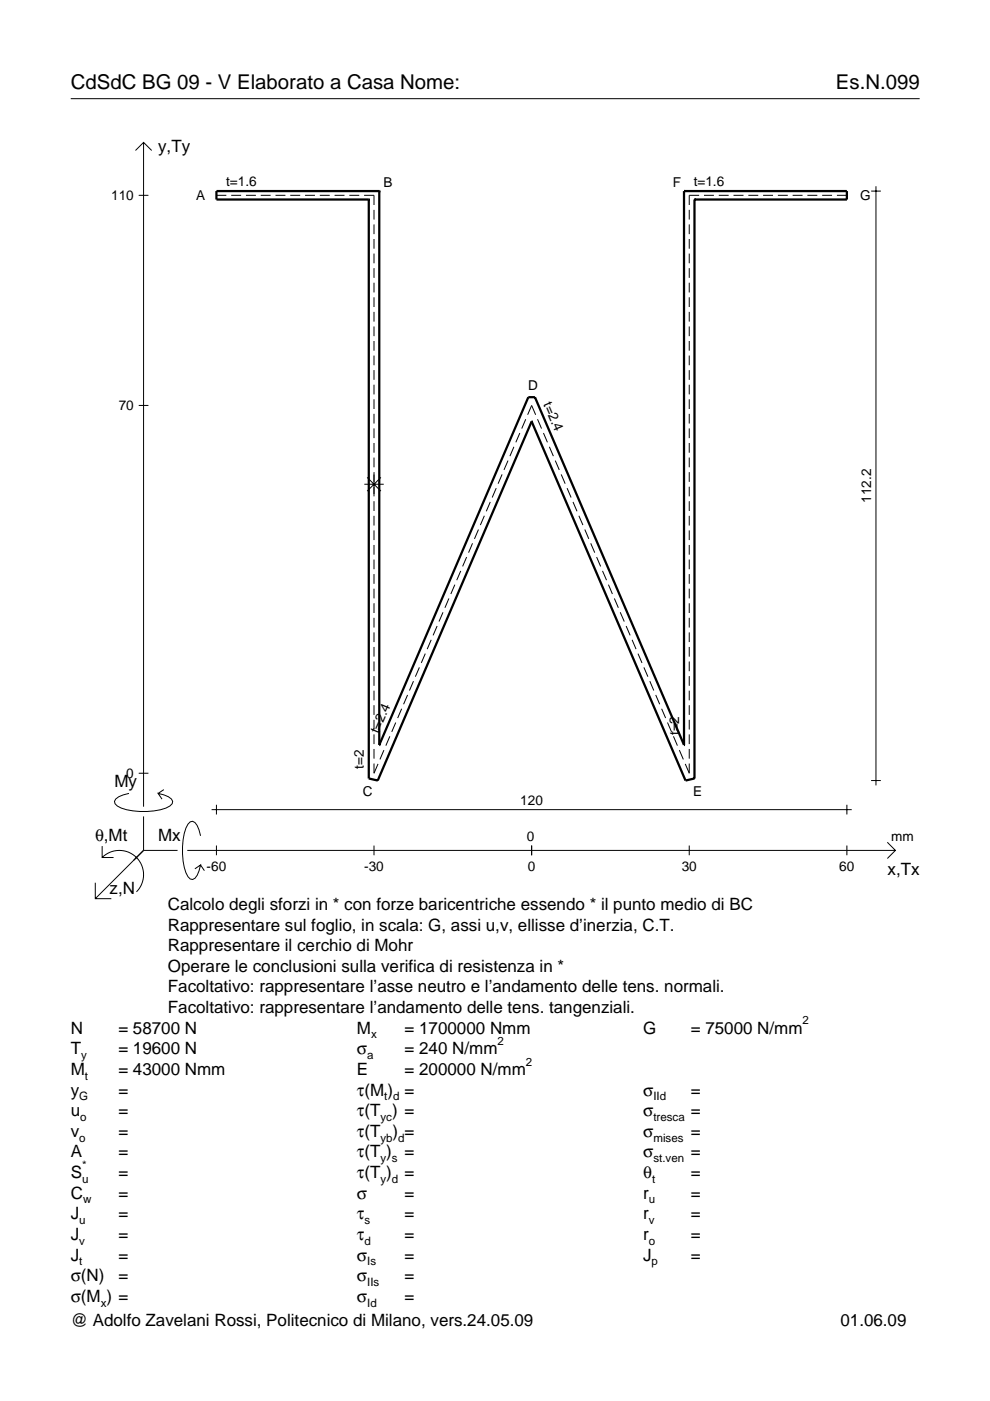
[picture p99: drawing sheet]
<svg xmlns="http://www.w3.org/2000/svg" width="210mm" height="297mm" viewBox="0 0 210 297" stroke-linecap="round" stroke-linejoin="round" font-family="sans-serif">
<defs><g id="words">
<g font-size="4.3">
<text x="15" y="18.9">CdSdC BG 09 - V Elaborato a Casa Nome:</text>
<text x="177.2" y="18.9">Es.N.099</text>
</g>
<g font-size="3.6">
<text x="33.5" y="32.3">y,Ty</text>
<text x="24.3" y="166.9">My</text>
<text x="20.1" y="178.2">θ,Mt</text>
<text x="33.5" y="178.2">Mx</text>
<text x="188.2" y="185.5">x,Tx</text>
<text x="23.2" y="189.6">z,N</text>
<text x="35.6" y="192.9">Calcolo degli sforzi in * con forze baricentriche essendo * il punto medio di BC</text>
<text x="35.6" y="197.3">Rappresentare sul foglio, in scala: G, assi u,v, ellisse d’inerzia, C.T.</text>
<text x="35.6" y="201.7">Rappresentare il cerchio di Mohr</text>
<text x="35.6" y="206">Operare le conclusioni sulla verifica di resistenza in *</text>
<text x="35.6" y="210.4">Facoltativo: rappresentare l’asse neutro e l’andamento delle tens. normali.</text>
<text x="35.6" y="214.8">Facoltativo: rappresentare l’andamento delle tens. tangenziali.</text>
<text x="15" y="219.2">N</text>
<text x="25.1" y="219.2">= 58700 N</text>
<text x="75.7" y="219.2">M</text>
<text x="85.8" y="219.2">= 1700000 Nmm</text>
<text x="136.4" y="219.2">G</text>
<text x="146.5" y="219.2">= 75000 N/mm</text>
<text x="15" y="227.9">M</text>
<text x="15" y="223.5">T</text>
<text x="25.1" y="223.5">= 19600 N</text>
<text x="25.1" y="227.9">= 43000 Nmm</text>
<text x="75.7" y="223.5">σ</text>
<text x="75.7" y="227.9">E</text>
<text x="85.8" y="223.5">= 240 N/mm</text>
<text x="85.8" y="227.9">= 200000 N/mm</text>
<text x="15" y="232.3">y</text>
<text x="25.1" y="232.3">=</text>
<text x="75.7" y="232.3">τ(M ) =</text>
<text x="136.4" y="232.3">σ</text>
<text x="146.5" y="232.3">=</text>
<text x="15" y="236.7">u</text>
<text x="25.1" y="236.7">=</text>
<text x="75.7" y="236.7">τ(T ) =</text>
<text x="136.4" y="236.7">σ</text>
<text x="146.5" y="236.7">=</text>
<text x="15" y="241">v</text>
<text x="15" y="245.4">A</text>
<text x="25.1" y="241">=</text>
<text x="25.1" y="245.4">=</text>
<text x="75.7" y="245.4">τ(T )</text>
<text x="75.7" y="241">τ(T</text>
<text x="83.3" y="241">) =</text>
<text x="85.8" y="245.4">=</text>
<text x="136.4" y="241">σ</text>
<text x="136.4" y="245.4">σ</text>
<text x="146.5" y="241">=</text>
<text x="146.5" y="245.4">=</text>
<text x="15" y="249.8">S</text>
<text x="25.1" y="249.8">=</text>
<text x="75.7" y="249.8">τ(T )</text>
<text x="85.8" y="249.8">=</text>
<text x="136.4" y="249.8">θ</text>
<text x="146.5" y="249.8">=</text>
<text x="15" y="254.2">C</text>
<text x="25.1" y="254.2">=</text>
<text x="75.7" y="254.2">σ</text>
<text x="85.8" y="254.2">=</text>
<text x="136.4" y="254.2">r</text>
<text x="146.5" y="254.2">=</text>
<text x="15" y="258.5">J</text>
<text x="15" y="262.9">J</text>
<text x="25.1" y="258.5">=</text>
<text x="25.1" y="262.9">=</text>
<text x="75.7" y="258.5">τ</text>
<text x="75.7" y="262.9">τ</text>
<text x="85.8" y="258.5">=</text>
<text x="85.8" y="262.9">=</text>
<text x="136.4" y="258.5">r</text>
<text x="136.4" y="262.9">r</text>
<text x="146.5" y="258.5">=</text>
<text x="146.5" y="262.9">=</text>
<text x="15" y="267.3">J</text>
<text x="25.1" y="267.3">=</text>
<text x="75.7" y="267.3">σ</text>
<text x="85.8" y="267.3">=</text>
<text x="136.4" y="267.3">J</text>
<text x="146.5" y="267.3">=</text>
<text x="15" y="271.7">σ(N)</text>
<text x="25.1" y="271.7">=</text>
<text x="75.7" y="271.7">σ</text>
<text x="85.8" y="271.7">=</text>
<text x="15" y="281.2">@ Adolfo Zavelani Rossi, Politecnico di Milano, vers.24.05.09</text>
<text x="15" y="276">σ(M ) =</text>
<text x="75.7" y="276">σ</text>
<text x="85.8" y="276">=</text>
<text x="178.2" y="281.2">01.06.09</text>
</g>
<g font-size="2.9">
<text x="47.9" y="39.5">t=1.6</text>
<text x="81.3" y="39.6">B</text>
<text x="142.6" y="39.6">F</text>
<text x="147.1" y="39.5">t=1.6</text>
<text x="23.6" y="42.4">110</text>
<text x="41.6" y="42.3">A</text>
<text x="182.4" y="42.3">G</text>
<text x="112" y="82.7">D</text>
<text x="25.2" y="87">70</text>
<text x="115.2" y="85.7" transform="rotate(67 115.2 85.7)">t=2.4</text>
<text x="184.7" y="106.6" transform="rotate(-90 184.7 106.6)">112.2</text>
<text x="80.3" y="155.6" transform="rotate(-67 80.3 155.6)">t=2.4</text>
<text x="144" y="155.9" transform="rotate(-90 144 155.9)">t=2</text>
<text x="26.8" y="164.9">0</text>
<text x="77.2" y="163" transform="rotate(-90 77.2 163)">t=2</text>
<text x="76.9" y="168.7">C</text>
<text x="110.3" y="170.6">120</text>
<text x="147" y="168.7">E</text>
<text x="111.7" y="178.2">0</text>
<text x="189" y="178.2">mm</text>
<text x="43.8" y="184.7">-60</text>
<text x="77.2" y="184.7">-30</text>
<text x="111.9" y="184.7">0</text>
<text x="144.5" y="184.7">30</text>
<text x="178" y="184.7">60</text>
</g>
<g font-size="2.4">
<text x="78.7" y="220.2">x</text>
<text x="105.5" y="221.5">2</text>
<text x="170.2" y="217.2">2</text>
<text x="17.2" y="224.5">y</text>
<text x="77.9" y="224.5">a</text>
<text x="111.5" y="225.9">2</text>
<text x="16.8" y="233.3">G</text>
<text x="18" y="228.9">t</text>
<text x="81.5" y="233.3">t d</text>
<text x="138.5" y="233.3">IId</text>
<text x="17" y="237.7">o</text>
<text x="80.7" y="237.7">yc</text>
<text x="138.5" y="237.7">tresca</text>
<text x="16.8" y="242">o</text>
<text x="80.7" y="242">yb d</text>
<text x="138.5" y="242">mises</text>
<text x="17.4" y="250.8">u</text>
<text x="17.4" y="247.8">*</text>
<text x="80.7" y="246.4">y s</text>
<text x="80.7" y="250.8">y d</text>
<text x="138.2" y="250.8">t</text>
<text x="138.5" y="246.4">st.ven</text>
<text x="17.6" y="255.2">w</text>
<text x="137.6" y="255.2">u</text>
<text x="16.8" y="259.5">u</text>
<text x="16.8" y="263.9">v</text>
<text x="77.3" y="259.5">s</text>
<text x="77.3" y="263.9">d</text>
<text x="137.6" y="259.5">v</text>
<text x="137.6" y="263.9">o</text>
<text x="16.8" y="268.3">t</text>
<text x="77.9" y="268.3">Is</text>
<text x="138.2" y="268.3">p</text>
<text x="77.9" y="272.7">IIs</text>
<text x="21.4" y="277">x</text>
<text x="77.9" y="277">Id</text>
</g>
</g></defs>
<g fill="none" stroke="#000" stroke-width=".21">
<path d="M15 20.9h180M28.7 31.9l1.7-1.7 1.8 1.7M30.4 30.2v140.8M185.7 39.5v127M29.4 41.4h2.1M45.9 41.4h2.1M49 41.4h2.1M52.1 41.4h2.1M55.3 41.4h2.1M58.4 41.4h2.1M61.5 41.4h2.1M64.7 41.4h2.1"/>
<path d="M67.8 41.4h2.1M70.9 41.4h2.1M74.1 41.4h2.1M77.2 41.4h2.1v2.1M79.3 44.5v2.1M79.3 47.6v2M79.3 50.7v2M79.3 53.8v2M79.3 56.9v2M79.3 59.9v2.1M146.1 44.5v2.1M146.1 47.6v2"/>
<path d="M146.1 50.7v2M146.1 53.8v2M146.1 56.9v2M146.1 59.9v2.1M148.2 41.4h-2.1v2.1M149.3 41.4h2.1M152.4 41.4h2.1M155.5 41.4h2.1M158.7 41.4h2.1M161.8 41.4h2.1M164.9 41.4h2.1M168.1 41.4h2.1"/>
<path d="M171.2 41.4h2.1M174.3 41.4h2.1M177.4 41.4h2.2M184.7 40.5h2.1M79.3 63v2.1M79.3 66.1v2.1M79.3 69.2v2.1M79.3 72.3v2.1M79.3 75.4v2M79.3 78.5v2M146.1 63v2.1M146.1 66.1v2.1"/>
<path d="M146.1 69.2v2.1M146.1 72.3v2.1M146.1 75.4v2M146.1 78.5v2M29.4 86h2.1M79.3 81.6v2M79.3 84.7v2M79.3 87.7v2.1M79.3 90.8v2.1M79.3 93.9v2.1M79.3 97v2.1M107.7 97.7l-.8 1.9"/>
<path d="M109 94.7l-.9 2M110.2 91.8l-.8 2M111.5 88.9l-.9 2M111.9 87.9l.8-1.9 .9 1.9M114 88.9l.8 2M115.2 91.8l.9 2M116.5 94.7l.8 2M117.7 97.7l.9 1.9M146.1 81.6v2M146.1 84.7v2M146.1 87.7v2.1M146.1 90.8v2.1"/>
<path d="M146.1 93.9v2.1M146.1 97v2.1M77.2 102.7h4.2M77.8 101.2l3 2.9M79.3 100.1v5.1M79.3 106.3v2M79.3 109.4v2M79.3 112.5v2M79.3 115.5v2.1M79.3 118.6v2.1M80.8 101.2l-3 2.9M98.9 118.1l-.8 2"/>
<path d="M100.2 115.2l-.9 2M101.4 112.3l-.8 2M102.7 109.4l-.9 1.9M103.9 106.4l-.8 2M105.2 103.5l-.8 2M106.5 100.6l-.9 2M119 100.6l.8 2M120.2 103.5l.9 2M121.5 106.4l.8 2M122.7 109.4l.9 1.9M124 112.3l.8 2M125.2 115.2l.9 2"/>
<path d="M126.5 118.1l.8 2M146.1 100.1v2.1M146.1 103.2v2M146.1 106.3v2M146.1 109.4v2M146.1 112.5v2M146.1 115.5v2.1M146.1 118.6v2.1M79.3 121.7v2.1M79.3 124.8v2.1M79.3 127.9v2.1M79.3 131v2.1"/>
<path d="M79.3 134.1v2M79.3 137.2v2M90.2 138.6l-.9 2M91.4 135.7l-.8 1.9M92.7 132.7l-.9 2M93.9 129.8l-.8 2M95.2 126.9l-.9 2M96.4 124l-.8 1.9M97.7 121l-.9 2M127.7 121l.9 2M129 124l.8 1.9M130.3 126.9l.8 2"/>
<path d="M131.5 129.8l.9 2M132.8 132.7l.8 2M134 135.7l.9 1.9M135.3 138.6l.8 2M146.1 121.7v2.1M146.1 124.8v2.1M146.1 127.9v2.1M146.1 131v2.1M146.1 134.1v2M146.1 137.2v2M79.3 140.3v2M79.3 143.3v2.1"/>
<path d="M79.3 146.4v2.1M79.3 149.5v2.1M79.3 152.6v2.1M79.3 155.7v2.1M79.3 158.8v2.1M81.4 159l-.8 2M82.7 156.1l-.9 2M83.9 153.2l-.8 2M85.2 150.3l-.9 1.9M86.4 147.3l-.8 2M87.7 144.4l-.9 2M88.9 141.5l-.8 2"/>
<path d="M136.5 141.5l.9 2M137.8 144.4l.8 2M139 147.3l.9 2M140.3 150.3l.8 1.9M141.5 153.2l.9 2M142.8 156.1l.8 2M144 159l.9 2M146.1 140.3v2M146.1 143.3v2.1M146.1 146.4v2.1M146.1 149.5v2.1M146.1 152.6v2.1"/>
<path d="M146.1 155.7v2.1M146.1 158.8v2.1M21.7 179.4v2.4h2.4M27.3 168.2a3.6 3.6 0 0 0-3 1.7l.1 .5a5.6 5.6 0 0 0 3.8 1.5 13.4 13.4 0 0 0 7.8-1l.5-.5 .1-.5a3.6 3.6 0 0 0-3.1-1.7l.8 1.2M29.4 163.9h2.1M30.4 173.1v7.2M34.7 167.4l-1.2 .8M42.5 177.2a3.6 3.6 0 0 0-1.7-3.1l-.5 .2a5.7 5.7 0 0 0-1.5 3.7 13.3 13.3 0 0 0 1 7.9l.5 .5 .5 .1a3.6 3.6 0 0 0 1.7-3.1l-1.2 .8M44.9 171.7h135.7M45.9 170.6v2.1M45.9 179.3v2M79.3 161.9v2l.8-1.9"/>
<path d="M79.3 179.3v2M112.7 179.3v2M146.1 161.9v2l-.8-1.9M146.1 179.3v2M179.6 170.6v2.1M179.6 179.3v2M184.7 165.5h2.1M188.1 178.6l1.7 1.7-1.7 1.7M20.2 187.2v3.3h3.4M21.7 181.8a5.1 5.1 0 0 1 7.2 0 5.1 5.1 0 0 1 0 7.3M30.4 180.3l-10.2 10.2M30.4 180.3h7.2"/>
<path d="M39.7 180.3h150.1M42.5 183.4l.8 1.2"/>
</g>
<g fill="none" stroke="#000" stroke-width=".48">
<path d="M78.2 42.3h.1M78.2 42.3v122.8l1.9 .4 32.6-76.1M80.4 40.5h.1M80.4 40.5h-34.5v1.8h32.3M80.4 40.5v117.4M145 40.5h.1M145 40.5h34.6v1.8h-32.4M145 40.5v117.4M147.2 42.3h.1M147.2 42.3v122.8l-1.9 .4-32.6-76.1M112.7 89.4h.1M80.4 157.9h.1"/>
<path d="M80.4 157.9l31.6-73.7h1.4l31.6 73.7M145 157.9h.1"/>
</g>
<use href="#words"/>
</svg>
